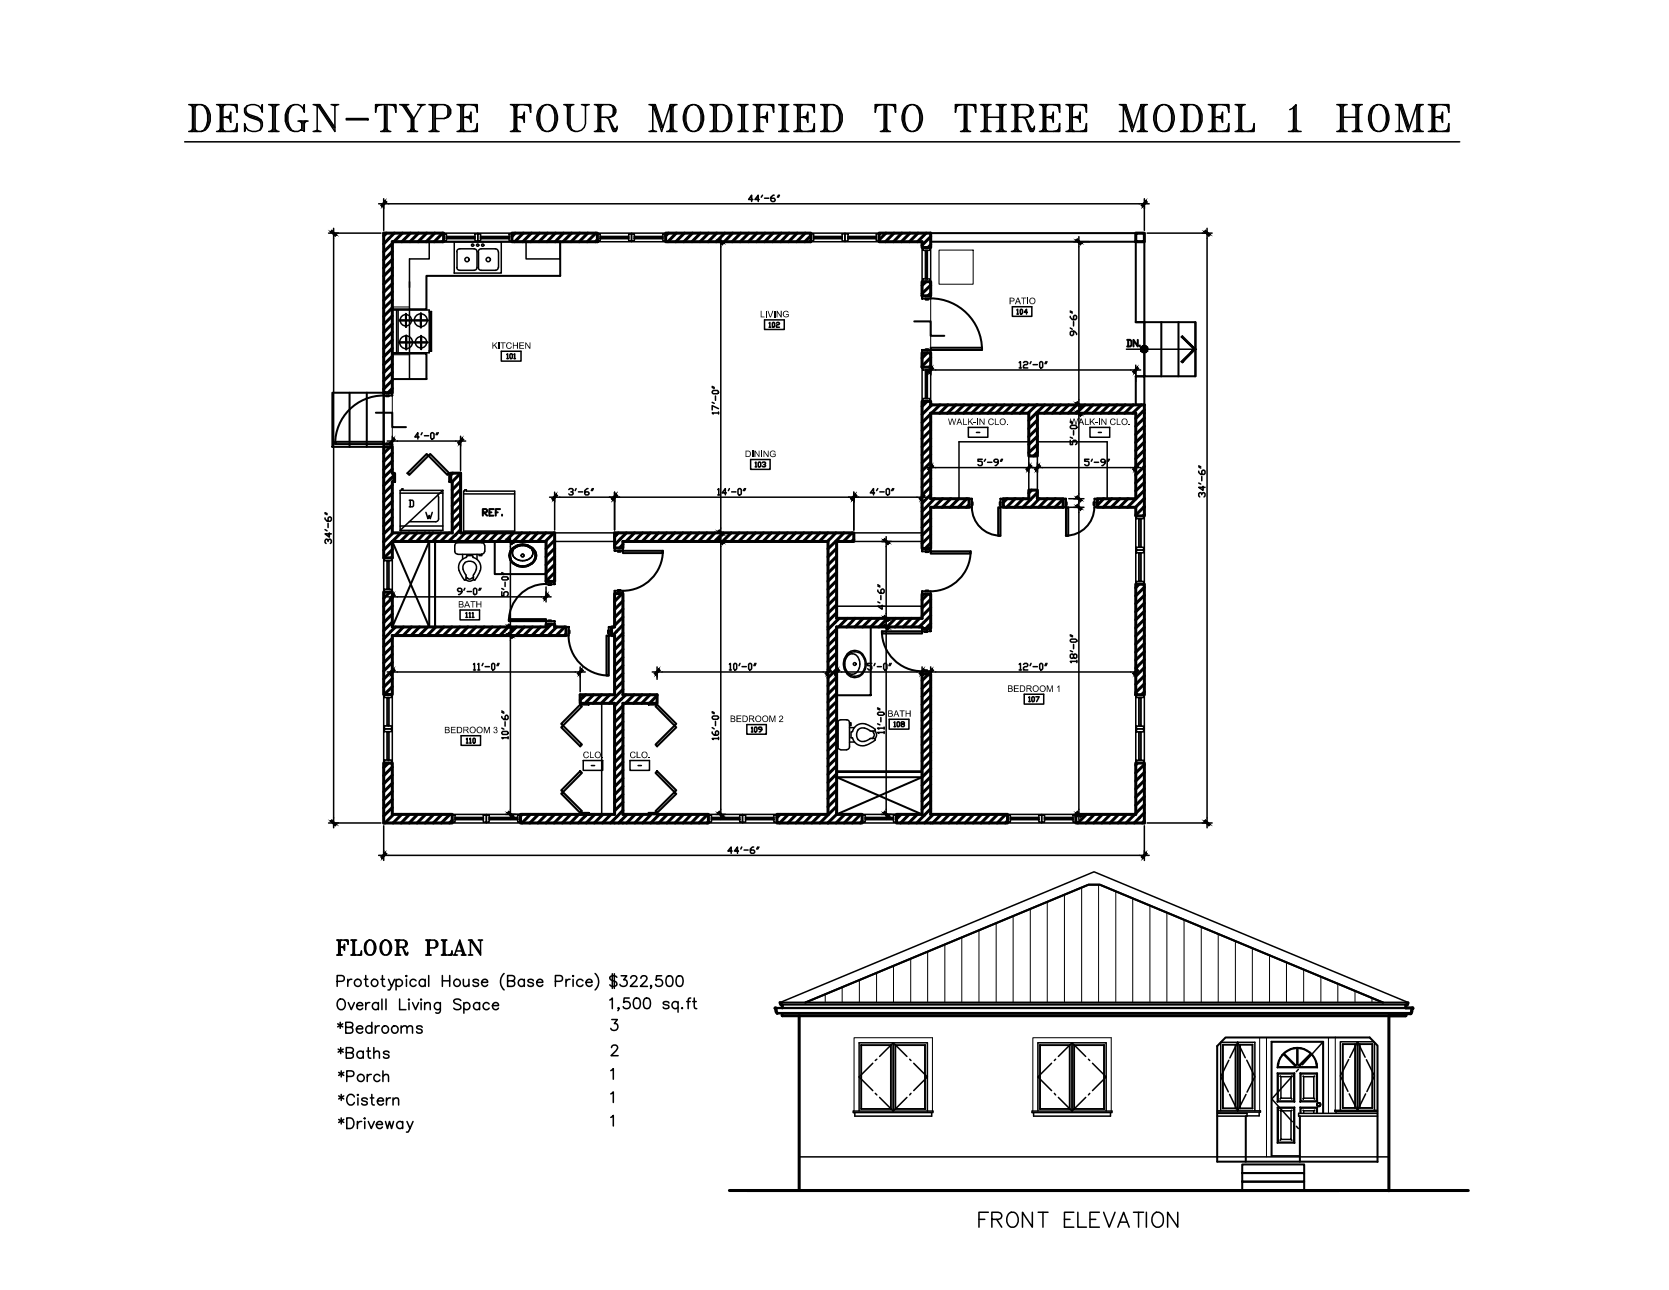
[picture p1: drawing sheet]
<svg xmlns="http://www.w3.org/2000/svg" width="279mm" height="216mm" viewBox="0 0 279 216" stroke-linecap="round" stroke-linejoin="round" font-family="sans-serif">
<defs><g id="words">
<text font-size="8.4" x="30.7" y="23.3">DESIGN-TYPE FOUR MODIFIED TO THREE MODEL 1 HOME</text>
<text font-size="6.2" x="55.4" y="161.2">FLOOR PLAN</text>
<text font-size="5.7" x="163" y="206.7">FRONT ELEVATION</text>
<text font-size="4.9" x="55.7" y="182.4">*Porch</text>
<text font-size="4" x="70.6" y="88.2">W</text>
<g font-size="3.5">
<text x="169.3" y="53.6">104</text>
<text x="125.6" y="79.4">103</text>
<text x="171.4" y="118.5">107</text>
<text x="148.9" y="122.8">108</text>
</g>
<g font-size="2.6">
<text x="162.6" y="73.7">-</text>
<text x="183.1" y="73.7">-</text>
<text x="98.1" y="129.5">-</text>
<text x="105.8" y="129.5">-</text>
</g>
<g font-size="1.7">
<text x="127.2" y="53.1">LIVING</text>
<text x="168.9" y="50.9">PATIO</text>
<text x="82.3" y="58.4">KITCHEN</text>
<text x="158.7" y="71.1">WALK-IN CLO.</text>
<text x="179.1" y="71.1">WALK-IN CLO.</text>
<text x="124.7" y="76.5">DINING</text>
<text x="76.7" y="101.7">BATH</text>
<text x="148.6" y="120">BATH</text>
<text x="168.6" y="115.8">BEDROOM 1</text>
<text x="74.4" y="122.7">BEDROOM 3</text>
<text x="122.2" y="120.8">BEDROOM 2</text>
<text x="97.6" y="126.9">CLO.</text>
<text x="105.4" y="126.9">CLO.</text>
</g>
</g></defs>
<!-- layer: A-Wall -->
<g fill="none" stroke="#000" stroke-width=".51">
<path d="M64.2 39h10.1v1.5h-8.6v25.2h-1.5zM64.7 39l-.5 .5M66 39l-1.8 1.8M67.4 39l-1.5 1.5M68.7 39l-1.4 1.5M70.1 39l-1.5 1.5M71.4 39l-1.4 1.5M72.8 39l-1.5 1.5M74.1 39l-1.4 1.5M85.7 39h14.3v1.5h-14.3zM86.2 39l-.5 .6M87.6 39l-1.4 1.5"/>
<path d="M89 39l-1.5 1.5M90.3 39l-1.4 1.5M91.7 39l-1.5 1.5M93 39l-1.4 1.5M94.3 39l-1.4 1.5M95.7 39l-1.5 1.5M97 39l-1.4 1.5M98.4 39l-1.4 1.5M99.8 39l-1.5 1.5M111.4 39h24.3v1.5h-24.3zM111.9 39l-.5 .5M113.2 39l-1.4 1.5"/>
<path d="M114.6 39l-1.5 1.5M115.9 39l-1.4 1.5M117.3 39l-1.5 1.5M118.6 39l-1.4 1.5M120 39l-1.5 1.5M121.3 39l-1.4 1.5M122.7 39l-1.4 1.5M124 39l-1.4 1.5M125.4 39l-1.5 1.5M126.7 39l-1.4 1.5M128.1 39l-1.5 1.5M129.4 39l-1.4 1.5"/>
<path d="M130.8 39l-1.5 1.5M132.1 39l-1.4 1.5M133.4 39l-1.4 1.5M134.8 39l-1.4 1.5M135.7 39.4l-1 1.1M147.2 39h8.6v2.4h-1.4v-.9h-7.2zM148.3 39l-1.1 1.2M149.7 39l-1.5 1.5M151 39l-1.4 1.5M152.3 39l-1.4 1.5M153.7 39l-1.5 1.5M155 39l-1.4 1.5"/>
<path d="M155.8 39.6l-1.4 1.4M65.7 40.8l-1.5 1.3M65.7 42.1l-1.5 1.4M65.7 43.4l-1.5 1.5M65.7 44.8l-1.5 1.4M65.7 46.1l-1.5 1.5M65.7 47.5l-1.5 1.4M65.7 48.8l-1.5 1.5M65.7 50.2l-1.5 1.4M65.7 51.5l-1.5 1.4M65.7 52.9l-1.5 1.4M65.7 54.2l-1.5 1.5"/>
<path d="M65.7 55.6l-1.5 1.4M65.7 56.9l-1.5 1.5M65.7 58.3l-1.5 1.4M65.7 59.6l-1.5 1.4M74.3 40.2l-.2 .3M100 40.1l-.3 .4M154.4 59h1.4v2.5h-1.4zM154.4 47.1h1.4v2.4h-1.4zM155 47.1l-.6 .7M155.3 59l-.9 .9M155.8 41l-.5 .4M155.8 47.7l-1.4 1.4"/>
<path d="M155.8 49.1l-.5 .4M155.8 59.8l-1.4 1.5M65.3 74.8l-1.1 1.1M65.7 60.9l-1.5 1.5M65.7 62.3l-1.5 1.4M65.7 63.7l-1.5 1.4M65.7 65l-.7 .7M65.7 75.8l-1.5 1.4M65.7 77.2l-1.5 1.4M65.7 78.5l-1.5 1.4M65.9 79.6l-1.7 1.7M75.8 79.2l-.3 .3"/>
<path d="M77.1 79.2v10h15.8v8.1h-1.5v-6.7h-25.7v2.8h-1.5v-18.6h1.5v4.4h.2v1.4h-.2v8.6h10v-8.6M77.1 79.2h-1.6v1.4h.2M77.1 79.2l-1.4 1.4M154.4 67.2h1.4v.6h35.8v18.5h-1.5v-1.4h-6.4v-1.4h6.4v-14.3h-16.4v7.1h-1.5v-7.1h-16.4v14.3h6.4v1.4h-6.4v6.9h-1.4zM155.2 67.2l-.8 .8M155.8 70.6l-1.4 1.5M155.8 72l-1.4 1.4M155.8 61.2l-.3 .3M155.8 69.3l-1.4 1.4M155.8 73.3l-1.4 1.5M155.8 74.7l-1.4 1.4M155.8 76.1l-1.4 1.4"/>
<path d="M155.8 77.4l-1.4 1.4M155.8 78.7l-1.4 1.5M156 67.8l-1.6 1.6M157.4 67.8l-1.5 1.4M158.7 67.8l-1.4 1.4M160 67.8l-1.4 1.4M161.4 67.8l-1.5 1.4M162.7 67.8l-1.4 1.4M164.1 67.8l-1.4 1.4M165.5 67.8l-1.5 1.4M166.8 67.8l-1.4 1.4M168.1 67.8l-1.4 1.4"/>
<path d="M169.5 67.8l-1.5 1.4M170.8 67.8l-1.4 1.4M172.2 67.8l-1.5 1.4M173.5 67.8l-1.4 1.4M173.7 71.7l-1.5 1.4M173.7 75.7l-.7 .6M173.7 70.3l-1.5 1.4M173.7 73l-1.5 1.4M173.7 74.4l-1.5 1.4M174.9 67.8l-2.7 2.6M176.2 67.8l-1.4 1.4M177.6 67.8l-1.4 1.4"/>
<path d="M178.9 67.8l-1.4 1.4M180.3 67.8l-1.5 1.4M181.6 67.8l-1.4 1.4M183 67.8l-1.5 1.4M184.3 67.8l-1.4 1.4M185.7 67.8l-1.5 1.4M187 67.8l-1.4 1.4M188.4 67.8l-1.5 1.4M189.7 67.8l-1.4 1.4M191.1 67.8l-1.5 1.4M191.6 75.3l-1.5 1.5M191.6 76.7l-1.5 1.4"/>
<path d="M191.6 68.6l-1.5 1.4M191.6 70l-1.5 1.4M191.6 71.3l-1.5 1.4M191.6 72.6l-1.5 1.5M191.6 74l-1.5 1.4M191.6 78l-1.5 1.5M191.6 79.4l-1.5 1.4M64.2 99.1h1.5v5.8h25.7v-.4h1.5v.4h1.9v1.5h-29.1v9.8h-1.5zM65.3 99.1l-1.1 1M65.7 81.2l-1.5 1.4M65.7 82.5l-1.5 1.5M65.7 83.9l-1.5 1.4"/>
<path d="M65.7 85.2l-1.5 1.5M65.7 86.6l-1.5 1.4M65.7 88l-1.5 1.4M65.7 92l-1.4 1.4M65.7 93.3l-.1 .1M65.8 89.2l-1.6 1.5M67.1 89.2l-2.9 2.9M68.5 89.2l-1.5 1.4M69.8 89.2l-1.4 1.4M71.1 89.2l-1.4 1.4M72.5 89.2l-1.4 1.4M73.8 89.2l-1.4 1.4"/>
<path d="M75.2 89.2l-1.4 1.4M77.1 88.6l-2 2M77.1 80.5l-1.4 1.5M77.1 81.9l-1.4 1.4M77.1 83.3l-1.4 1.4M77.1 84.6l-1.4 1.4M77.1 85.9l-1.4 1.5M77.1 87.3l-1.4 1.4M77.9 89.2l-1.4 1.4M79.3 89.2l-1.5 1.4M80.6 89.2l-1.4 1.4M81.9 89.2l-1.4 1.4"/>
<path d="M83.3 89.2l-1.5 1.4M84.6 89.2l-1.4 1.4M86 89.2l-1.4 1.4M87.3 89.2l-1.4 1.4M88.7 89.2l-1.4 1.4M90 89.2l-1.4 1.4M91.4 89.2l-1.4 1.4M92.7 89.2l-1.4 1.4M92.9 94.5l-1.5 1.4M92.9 95.8l-1.5 1.5M92.9 91.8l-1.5 1.4M92.9 93.1l-1.5 1.5"/>
<path d="M92.9 97.2l-.2 .1M92.9 90.4l-1.5 1.4M103.5 89.2l-.6 .7M104.2 99.3l-1.3 1.4M104.3 91.1l-.6 .6M104.9 89.2l-2 2M106.2 89.2l-1.4 1.4M107.6 89.2l-1.5 1.4M108.9 89.2l-1.4 1.4M110.3 89.2l-1.4 1.4M111.6 89.2l-1.4 1.4M113 89.2l-1.5 1.4"/>
<path d="M114.3 89.2l-1.4 1.4M115.7 89.2l-1.5 1.4M117 89.2l-1.4 1.4M118.3 89.2l-1.4 1.4M119.7 89.2l-1.4 1.4M121 89.2l-1.4 1.4M122.4 89.2l-1.4 1.4M123.8 89.2l-1.5 1.4M125.1 89.2l-1.4 1.4M126.5 89.2l-1.5 1.4M127.8 89.2l-1.4 1.4M129.1 89.2l-1.4 1.4"/>
<path d="M130.5 89.2l-1.5 1.4M131.8 89.2l-1.4 1.4M133.2 89.2l-1.4 1.4M134.5 89.2l-1.4 1.4M135.9 89.2l-1.4 1.4M137.3 89.2l-1.5 1.4M138.6 89.2l-1.4 1.4M139.9 89.2l-1.4 1.4M140.1 91.8l-1.5 1.4M140.1 97.2l-1.5 1.4M140.1 93.1l-1.5 1.5M140.1 94.5l-1.5 1.4"/>
<path d="M140.1 95.8l-1.5 1.5M140.1 98.5l-1.5 1.4M140.1 99.9l-1.5 1.4M141.3 89.2l-2.7 2.6M142.6 89.2l-1.4 1.4M142.9 90.3l-.3 .3M155.3 99.4l-.9 1M155.8 81.4l-1.4 1.5M155.8 82.8l-1.4 1.4M155.8 89.5l-1.4 1.5M155.8 80.1l-1.4 1.4M155.8 85.5l-1.4 1.4"/>
<path d="M155.8 86.8l-1.4 1.5M155.8 88.2l-1.4 1.4M155.8 90.9l-.9 .9M156.4 83.5l-2 2.1M157.8 83.5l-1.4 1.4M159.1 83.5l-1.4 1.4M160.5 83.5l-1.4 1.4M161.9 83.5l-1.5 1.4M162.2 84.4l-.4 .5M168 83.5h4.2v-1.5h1.5v1.5h4.3v1.4h-10zM168.6 83.5l-.6 .6M169.9 83.5l-1.4 1.4"/>
<path d="M171.3 83.5l-1.4 1.4M172.7 82l-.5 .5M173.7 82.5l-2.5 2.4M174 83.5l-1.4 1.4M175.3 83.5l-1.4 1.4M176.7 83.5l-1.5 1.4M177.9 84.9h.1M178 83.6l-1.4 1.3M184.8 83.5l-1.1 1.1M186.1 83.5l-1.4 1.4M187.5 83.5l-1.5 1.4M188.8 83.5l-1.4 1.4"/>
<path d="M190.1 97.8h1.5v18.5h-1.5zM190.7 97.8l-.6 .6M191.6 86.1l-.2 .2M191.6 80.8l-1.5 1.4M191.6 82.1l-2.9 2.8M191.6 83.4l-1.5 1.5M191.6 84.8l-1.5 1.4M191.6 98.3l-1.5 1.4M191.6 99.6l-1.5 1.4M65.7 100.1l-1.5 1.4M65.7 101.4l-1.5 1.5M65.7 102.8l-1.5 1.4"/>
<path d="M65.7 104.1l-1.5 1.5M65.7 106.8l-1.5 1.4M65.7 108.2l-1.5 1.4M65.7 109.5l-1.5 1.4M65.7 110.9l-1.5 1.4M65.7 112.2l-1.5 1.5M65.7 113.6l-1.5 1.4M65.7 114.9l-1.4 1.3M66.2 104.9l-2 2M67.5 104.9l-1.4 1.5M68.9 104.9l-1.4 1.5M70.2 104.9l-1.4 1.5"/>
<path d="M71.6 104.9l-1.4 1.5M73 104.9l-1.5 1.5M74.3 104.9l-1.4 1.5M75.7 104.9l-1.5 1.5M77 104.9l-1.4 1.5M78.3 104.9l-1.4 1.5M79.7 104.9l-1.5 1.5M81 104.9l-1.4 1.5M82.4 104.9l-1.4 1.5M83.7 104.9l-1.4 1.5M85.1 104.9l-1.4 1.5M86.5 104.9l-1.5 1.5"/>
<path d="M87.8 104.9l-1.4 1.5M89.1 104.9l-1.4 1.5M90.5 104.9l-1.5 1.5M92.3 104.5l-1.9 1.9M93.2 104.9l-1.4 1.5M94.5 104.9l-1.4 1.5M94.8 106.1l-.3 .3M98.1 116.3l-1 .9M99.4 116.3l-1.4 1.4M100.7 116.3l-1.4 1.4M102.1 116.3l-1.5 1.4M102.6 104.9l-.2 .3"/>
<path d="M104.3 105.9l-1.4 1.5M104.3 103.3l-1.4 1.4M104.3 104.6l-1.8 1.8M104.3 112.7l-1.4 1.4M104.3 115.4l-2.3 2.3M104.3 100.6l-1.4 1.4M104.3 101.9l-1.4 1.5M104.3 107.3l-1.4 1.4M104.3 108.7l-1.4 1.4M104.3 110l-1.4 1.4M104.3 111.4l-1.4 1.4M104.3 114l-1.4 1.5"/>
<path d="M104.3 118.1l-1.4 1.4M104.3 119.5l-1.4 1.4M104.8 116.3l-1.9 1.9M106.1 116.3l-1.4 1.4M107.5 116.3l-1.4 1.4M108.8 116.3l-1.4 1.4M110 116.4l-1.3 1.3M140.1 105.3l-1.5 1.4M140.1 109.3l-1.5 1.4M140.1 110.6l-1.5 1.5M140.1 114.7l-1.5 1.4M140.1 116.1l-1.5 1.4"/>
<path d="M140.1 102.6l-1.5 1.4M140.1 106.6l-1.5 1.5M140.1 101.2l-1.5 1.4M140.1 108l-1.5 1.4M140.1 112l-1.5 1.4M140.1 113.4l-1.5 1.4M140.1 117.4l-1.5 1.4M140.1 118.7l-1.5 1.5M140.5 103.5l-1.9 1.9M141.8 103.5l-1.4 1.4M143.1 103.5l-1.4 1.4M144.5 103.5l-1.4 1.4"/>
<path d="M145.9 103.5l-1.5 1.4M147.2 103.5l-1.4 1.4M148.6 103.5l-1.5 1.4M149.9 103.5l-1.4 1.4M151.3 103.5l-1.5 1.4M152.6 103.5l-1.4 1.4M153.9 103.5l-1.4 1.4M154.4 112.8h1.4v23.5h12.9v1.4h-18.6v-1.4h4.3zM155.5 112.8l-1.1 1.1M155.8 104.4l-.8 .8M155.8 100.3l-1.4 1.5M155.8 117.8l-1.4 1.5"/>
<path d="M155.8 119.2l-1.4 1.4M155.8 101.7l-1.4 1.4M155.8 103l-1.9 1.9M155.8 113.8l-1.4 1.4M155.8 115.1l-1.4 1.5M155.8 116.5l-1.4 1.4M191.6 103.7l-1.5 1.4M191.6 105l-1.5 1.5M191.6 106.4l-1.5 1.4M191.6 107.7l-1.5 1.5M191.6 110.4l-1.5 1.4M191.6 111.7l-1.5 1.5"/>
<path d="M191.6 113.1l-1.5 1.4M191.6 114.5l-1.5 1.4M191.6 101l-1.5 1.4M191.6 102.3l-1.5 1.4M191.6 109.1l-1.5 1.4M191.6 115.8l-.5 .5M64.2 127.7h1.5v8.6h10v1.4h-11.5zM65 127.7l-.8 .8M65.7 128.4l-1.5 1.4M65.7 129.7l-1.5 1.5M65.7 131.1l-1.5 1.4M65.7 132.4l-1.5 1.5"/>
<path d="M65.7 133.8l-1.5 1.4M65.7 135.2l-1.5 1.4M65.9 136.3l-1.5 1.4M67.2 136.3l-1.4 1.4M68.6 136.3l-1.4 1.4M69.9 136.3l-1.4 1.4M71.3 136.3l-1.5 1.4M72.6 136.3l-1.4 1.4M74 136.3l-1.5 1.4M75.3 136.3l-1.4 1.4M75.7 137.3l-.5 .4M87.4 136.3l-.3 .3"/>
<path d="M88.8 136.3l-1.4 1.4M90.1 136.3l-1.4 1.4M91.5 136.3l-1.4 1.4M92.9 136.3l-1.5 1.4M94.2 136.3l-1.4 1.4M95.6 136.3l-1.5 1.4M96.9 136.3l-1.4 1.4M98.2 136.3l-1.4 1.4M99.6 136.3l-1.5 1.4M100.9 136.3l-1.4 1.4M102.3 136.3l-1.4 1.4M104.3 122.2l-1.4 1.4"/>
<path d="M104.3 131.6l-1.4 1.4M104.3 133l-1.4 1.4M104.3 135.6l-2.1 2.1M104.3 120.8l-1.4 1.4M104.3 123.5l-1.4 1.4M104.3 124.8l-1.4 1.5M104.3 126.2l-1.4 1.4M104.3 127.5l-1.4 1.5M104.3 128.9l-1.4 1.4M104.3 130.2l-1.4 1.5M104.3 134.3l-1.4 1.4M105 136.3l-1.4 1.4"/>
<path d="M106.3 136.3l-1.4 1.4M107.7 136.3l-1.4 1.4M108.6 136.3h-4.3v-18.6h5.7v-1.4h-5.7v-17h-1.4v5.6h-.5v1.5h.5v9.9h-5.8v1.4h5.8v18.6h-15.8v1.4h31.5v-1.4h-8.6M108.9 136.4l-1.3 1.3M110.4 136.3l-1.5 1.4M111.7 136.3l-1.4 1.4M113.1 136.3l-1.5 1.4M114.4 136.3l-1.4 1.4M115.8 136.3l-1.4 1.4M117.1 136.3l-1.4 1.4M118.5 136.3l-1.5 1.4M118.6 137.5l-.2 .2"/>
<path d="M130.6 136.3l-.5 .5M132 136.3l-1.5 1.4M133.3 136.3l-1.4 1.4M134.6 136.3l-1.4 1.4M136 136.3l-1.4 1.4M137.3 136.3l-1.4 1.4M140.1 136.3l-1.5 1.4M140.1 136.3v-31.4h14.3v.3h1.4v-5.8h-1.4v4.1h-14.3v-12.9h2.8v-1.4h-40v2.5h1.4v-1.1h34.3v45.7h-8.5v1.4h8.5M140.1 136.3h4.2v1.4h-5.7M140.1 129.5l-1.5 1.5M140.1 133.6l-1.5 1.4M140.1 134.9l-2.8 2.8"/>
<path d="M140.1 124.1l-1.5 1.5M140.1 125.5l-1.5 1.4M140.1 130.9l-1.5 1.4M140.1 132.2l-1.5 1.5M140.1 120.1l-1.5 1.4M140.1 121.4l-1.5 1.5M140.1 122.8l-1.5 1.4M140.1 126.9l-1.5 1.4M140.1 128.2l-1.5 1.4M141.4 136.3l-1.4 1.4M142.8 136.3l-1.5 1.4M144.1 136.3l-1.4 1.4"/>
<path d="M144.3 137.4l-.3 .3M150.8 136.3l-.7 .8M152.2 136.3l-1.4 1.4M153.6 136.3l-1.5 1.4M155.8 121.9l-1.4 1.4M155.8 131.3l-1.4 1.5M155.8 135.4l-2.3 2.3M155.8 120.6l-1.4 1.4M155.8 123.3l-1.4 1.4M155.8 124.6l-1.4 1.4M155.8 125.9l-1.4 1.5M155.8 127.3l-1.4 1.4"/>
<path d="M155.8 128.6l-1.4 1.5M155.8 130l-1.4 1.4M155.8 132.7l-1.4 1.4M155.8 134.1l-1.4 1.4M156.2 136.3l-1.4 1.4M157.6 136.3l-1.5 1.4M158.9 136.3l-1.4 1.4M160.3 136.3l-1.5 1.4M161.6 136.3l-1.4 1.4M163 136.3l-1.4 1.4M164.3 136.3l-1.4 1.4M165.7 136.3l-1.5 1.4"/>
<path d="M167 136.3l-1.4 1.4M168.4 136.3l-1.5 1.4M168.7 137.4l-.4 .3M180.1 136.3h10v-8.6h1.5v10h-11.5zM180.5 136.3l-.4 .4M181.9 136.3l-1.5 1.4M183.2 136.3l-1.4 1.4M184.5 136.3l-1.4 1.4M185.9 136.3l-1.4 1.4M187.3 136.3l-1.5 1.4M188.6 136.3l-1.4 1.4M190 136.3l-1.5 1.4"/>
<path d="M190.4 127.7l-.3 .3M191.6 129.3l-1.5 1.4M191.6 130.6l-1.5 1.5M191.6 132l-1.5 1.4M191.6 133.3l-1.5 1.5M191.6 134.7l-1.5 1.4M191.6 136l-1.7 1.7M191.6 137.4l-.4 .3M191.6 128l-1.5 1.4"/>
</g>
<!-- layer: A-FLOR-IDEN -->
<g fill="none" stroke="#000" stroke-width=".25">
<path d="M83.9 58.8h3.3v1.6h-3.3zM84.9 59.3l.1-.1v.8M85.4 59.3l.1-.1 .3 .1v.6l-.1 .1-.3-.1zM86 59.3l.2-.1v.8M128 53.5h3.3v1.6h-3.3zM128.7 54.1l.2-.1v.8M128.7 54.8h.3M129.3 54.1l.1-.1 .3 .1v.5l-.1 .2-.3-.2zM130 54.1l.1-.1 .4 .1-.1 .2-.4 .2v.3h.5M84.9 60h.2M86 60h.3M77 102.1h3.3v1.6h-3.3z"/>
<path d="M78 102.6l.1-.1v.8M78 103.3h.2M78.5 102.6l.2-.1v.8M78.5 103.3h.3M79.1 102.6l.1-.1v.8M79.1 103.3h.2M77.2 123.1h3.2v1.6h-3.2zM78.1 123.7l.1-.1v.8M78.1 124.4h.3M78.6 123.7l.2-.1v.8M78.6 124.4h.3M79.2 123.7l.1-.1 .3 .1v.5l-.2 .2-.2-.2z"/>
<path d="M125 121.3h3.3v1.6h-3.3zM125.8 121.8l.1-.1v.8M125.8 122.5h.2M126.3 121.8l.1-.1 .3 .1v.5l-.1 .2h-.2l-.1-.2zM127.5 122.1h-.4l-.1-.3 .1-.1h.3l.1 .1v.4l-.4 .3"/>
</g>
<!-- layer: A-SECT-MEDIUM -->
<path d="M121.1 39h1.4M155.8 39h35.8M155.8 40.5h35.8M190.1 40.5h1.5v13.4h-1.5zM190.1 53.9h1.5M190.1 63h1.5v4.8h-1.5zM190.1 63h1.5M71.9 90.6h.9v14.3h-.9zM72.8 90.6v14.3M140.1 129.1h14.3v1h-14.3v-1h14.3M208.5 186.8v7.6M217.6 186.8v7.6" fill="none" stroke="#000" stroke-width=".34"/>
<!-- layer: WALL -->
<path d="M65.7 40.5h6.2v2.8h-3.3v20.1M88.1 40.5h5.7v2.8h-5.7zM172.2 73.9h-11.7v9.6M172.2 76.3v5.7M173.7 73.9h11.6v9.6M173.7 76.3v5.7M92.9 89.2h10M92.9 90.6h10M142.9 89.2h11.5M142.9 90.6h11.5M100.7 117.7v18.6M140.1 101.5h14.3" fill="none" stroke="#000" stroke-width=".25"/>
<!-- layer: A-DOOR -->
<g fill="none" stroke="#000" stroke-width=".34">
<path d="M65.7 40.5v11.3h5.7v-5.6h22.4v-5.7h-28.1v5.7M65.7 59.2h5.7v4.2h-5.7zM66.8 57.3h2.4M66.9 53.6h2.2M68 52.5v2.2M68 56.2v2.3M69.3 53.6h2.3M69.4 57.3h2.2M70.5 52.4v2.4M70.5 56.2v2.2M154.4 58.6h1.4v.4h-1.4zM154.4 49.5h1.4v.5h-1.4z"/>
<path d="M155 58.4h.4v.2h-.4zM155 50h.4v.2h-.4zM155.8 49.9a8.6 8.6 0 0 1 8.6 8.7M155.8 58.2h8.6v.4h-8.6zM191.6 53.9h8.5v9.1h-8.5zM191.6 53.9v9.1M194.4 53.9v9.1M197.3 53.9v9.1M200.1 53.9v9.1M55.6 65.7h8.6v9.1h-8.6zM56.1 73.9h8.1v.4h-8.1zM58.5 65.7v9.1"/>
<path d="M61.4 65.7v9.1M64.2 66.2a8.1 8.1 0 0 0-8.1 8.1M64.2 74.3h1.5v.5h-1.5zM64.2 65.7h1.5v.5h-1.5zM64.2 65v9.1M64.6 74.2h.5v.1h-.5zM64.6 66.2h.5v.1h-.5zM65.9 79.2h.2v1.4h-.2zM71.4 76l.3 .3-3.2 3.2-.3-.3zM71.7 76.3l.3-.3 3.2 3.2-.3 .3zM75.2 79.2h.3v1.4h-.3zM65.7 90.6l6.2 14.3"/>
<path d="M71.9 90.6l-6.2 14.3M82.8 90.6h8.6v5.5h-8.6zM91.4 97.7a6.2 6.2 0 0 0-6.2 6.2M91.4 97.3h1.5v.5h-1.5zM91.8 97.8h.5v.1h-.5zM102.9 91.7h1.4v.5h-1.4zM102.9 98.9h1.4v.4h-1.4zM103.4 92.2h.5v.2h-.5zM103.4 98.7h.5v.2h-.5zM104.3 92.2h6.7v.4h-6.7zM111 92.2a6.7 6.7 0 0 1-6.7 6.7M154.4 91.8h1.4v.5h-1.4z"/>
<path d="M154.4 99h1.4v.4h-1.4zM155 92.3h.4v.1h-.4zM155 98.8h.4v.2h-.4zM155.8 92.3h6.7v.4h-6.7zM162.2 83.5h.5v1.4h-.5zM162.5 92.3a6.7 6.7 0 0 1-6.7 6.7M162.7 84.1h.1v.4h-.1zM162.7 84.9a4.8 4.8 0 0 0 4.8 4.7M167.1 84.9h.4v4.8h-.4zM167.4 84.1h.1v.4h-.1zM167.5 83.5h.5v1.4h-.5zM178 83.5h.4v1.4h-.4z"/>
<path d="M178.4 84.1h.2v.4h-.2zM178.4 84.9h.4v4.8h-.4zM183.1 84.1h.1v.4h-.1zM183.2 84.9a4.8 4.8 0 0 1-4.8 4.7M183.2 83.5h.5v1.4h-.5zM85.2 103.6h6.2v.4h-6.2zM91.4 104h1.5v.5h-1.5zM91.8 103.8h.5v.2h-.5zM94.8 104.9h.4v1.5h-.4zM95.2 106.3a6.7 6.7 0 0 0 6.7 6.8M95.2 105.5h.1v.5h-.1zM97.1 117.7h1.5v.2h-1.5z"/>
<path d="M97.1 117.9l.3 .3-3.2 3.2-.2-.3zM101.5 106.4h.4v6.7h-.4zM101.8 105.5h.1v.5h-.1zM101.9 104.9h.5v1.5h-.5zM108.6 117.7h1.4v.2h-1.4zM110 117.9l3.2 3.2-.3 .3-3.2-3.2zM140.1 104.9h5.7v11.5h-5.7zM147.6 105.6a6.7 6.7 0 0 0 6.7 6.7M147.7 105.6h6.7v.4h-6.7zM154.4 105.2h1.4v.4h-1.4zM154.4 112.3h1.4v.5h-1.4zM154.7 105.6h.5v.2h-.5z"/>
<path d="M154.7 112.2h.5v.1h-.5zM94 121.7l.2-.3 3.2 3.2-.3 .3zM94 132.8l.2-.2 3.2 3.1-.3 .3zM97.1 136h1.5v.3h-1.5zM97.1 129.1l.3 .3-3.2 3.2-.2-.3zM108.6 136h1.4v.3h-1.4zM109.7 124.6l3.2-3.2 .3 .3-3.2 3.2zM109.7 135.7l3.2-3.1 .3 .3-3.2 3.1zM110 129.1l3.2 3.2-.3 .3-3.2-3.2zM140.1 130.1l14.3 6.2M154.4 130.1l-14.3 6.2"/>
</g>
<!-- layer: A-ELEV-MEDIUM -->
<path d="M153 53.8h2.8v2.4h2.3M62.9 69.1h2.8v2.4h2.3M129.8 168.7h105.5M130.1 169.6h106.1M130.6 167.8h105.1M130.7 168.1h104.9M134.8 167.8l47.4-19.7h1.9l47.4 19.7M208 194.9h10.3v1.4h-10.3zM208 196.3h10.3v1.5h-10.3zM208 197.8h10.3v1.4h-10.3zM230.6 194.4h-26.8v-19.3l1.4-1.5h24.1l1.3 1.4v19.5" fill="none" stroke="#000" stroke-width=".34"/>
<!-- layer: A-GLAZ-SILL -->
<path d="M155.8 50v8.2M65.7 65.7v9.1" fill="none" stroke="#000" stroke-width=".17"/>
<!-- layer: A-FLOR-APPLIANCE -->
<g fill="none" stroke="#000" stroke-width=".25">
<path d="M65.7 51.9h6.2v7.1h-6.2zM66.4 51.9v7.1M66.6 51.9v7.1M71.9 52.1h.3v6.7h-.3M71.9 52.3h.2v6.4h-.2M67 82.5h7.1M67 88h7.1M68.5 87.3h4.5M73.2 82.9l.2 .3v3.7M74.1 82.1h-6.6v-.3h-.3v.3h-.2v6.7M74.1 82.1l-7.1 6.7M74.1 82.1v6.7h-7.1"/>
<path d="M77.6 82.2h.2v-.2h.3v.2h8.1v6.7h-8.6zM77.6 82.7h8.6"/>
<circle cx="67.9" cy="53.6" r=".95"/>
<circle cx="68" cy="57.3" r="1.08"/>
<circle cx="70.4" cy="53.6" r="1.08"/>
<circle cx="70.5" cy="57.3" r=".95"/>
</g>
<!-- layer: P-Flor-Fixt -->
<g fill="none" stroke="#000" stroke-width=".25">
<path d="M76 40.5h7.9v5.2h-7.9zM76.5 44.8v.2l.5 .2h2.4M76.5 42.1v2.7M79.4 41.6l.2 .1 .3 .4v2.7M79.4 41.6h-2.4l-.3 .1-.2 .4M79.9 44.8l-.3 .4h-.2M80.1 44.8l.2 .4h.3h2.3M80.1 42.1v2.7M82.9 41.6l.4 .3 .1 .2M82.9 41.6h-2.3l-.5 .3v.2M83.4 44.8l-.2 .4h-.3M83.5 42.1v2.7"/>
<path d="M85.4 93.7l.5 .6M85.4 92.3l-.2 .7 .2 .7M85.5 93.6a2.3 2.3 0 0 0 3.9 0M85.5 92.3a2.3 2.3 0 0 1 3.9 0M85.6 92.3l-.2 .7 .2 .6M85.9 93l.4 .5 .5 .2M85.9 91.6l-.5 .7M85.9 92.1l-.1 .4 .1 .5M85.9 94.3l.7 .4M86.3 91.6l-.4 .5M86.3 91.7a2.14 2.14 0 0 1 2.4 0M86.6 91.2l.9-.1 .9 .1"/>
<path d="M86.6 94.7l.9 .2 .9-.2M86.6 91.3l-.7 .4M86.8 93.7l.7 .1 .7-.1M88.4 91.3l.9 .5 .3 .5M88.7 91.6l.4 .5M89.1 92.1l.1 .4-.1 .5M89.1 93l-.4 .5-.5 .2M89.4 92.3l.2 .7-.2 .6M89.6 93.7l-.5 .6-.7 .4M89.6 92.3l.2 .7-.2 .7M141.3 110.2l-.1 .9 .1 .9M141.4 112l.4 .7"/>
<path d="M141.5 110.3l-.1 .8 .1 .9M141.5 110.4l-.1 .7 .1 .7M141.5 111.9l.4 .7M141.5 111.8l.3 .6 .4 .3M141.7 109.5a1.73 1.73 0 0 1 2.8 0M141.7 112.7a1.73 1.73 0 0 0 2.8 0M141.8 109.5l-.4 .8M141.9 112.6l.6 .5M141.9 109.7l-.4 .6M142.2 112.7l.5 .1 .4-.1M142.5 109.2l.6-.1 .6 .1M142.5 113l.6 .2 .6-.2"/>
<path d="M142.5 109.2l-.6 .4M143.1 109.5a1.14 1.14 0 0 0-1.6 .9M143.1 109.5a2.01 2.01 0 0 1 0 3.2M143.7 109.2l.6 .4M144.3 109.7a2.31 2.31 0 0 1 0 2.9M144.3 112.6l-.6 .5M144.4 109.5l.4 .8M144.8 112l-.4 .7M144.9 110.2l.1 .9-.1 .9"/>
<circle cx="78.2" cy="43.4" r=".36"/>
<circle cx="79.1" cy="41" r=".19"/>
<circle cx="80" cy="41" r=".19"/>
<circle cx="80.8" cy="41" r=".19"/>
<circle cx="81.7" cy="43.4" r=".36"/>
<circle cx="87.5" cy="93" r=".23"/>
<circle cx="143.1" cy="111.1" r=".23"/>
</g>
<!-- layer: A-DOOR-HEAD -->
<path d="M65.7 51.4h2.9M65.7 59.4h2.9" fill="none" stroke="#000" stroke-width=".17"/>
<!-- layer: A-ANNO-DIM-14 -->
<g fill="none" stroke="#000" stroke-width=".25">
<path d="M55.9 39h7.9M55.9 39.9v97M64.2 34.1v4.5M65.1 34.1h125.6M126 33.4h-.7l.5-.7v1M127.1 33.4h-.7l.5-.7v1M127.6 32.7l-.2 .3M128 33.2h.7M129.6 32.7h-.2l-.4 .3v.6l.3 .1h.3l.2-.1-.2-.4h-.6M130.3 32.7l-.2 .3M130.5 32.7l-.2 .3M191.6 34.1v4.5"/>
<path d="M192 39h10.1M202.1 39.9v97M118 40.5h2.7M120.7 41.3v47.1M179.2 52.9v.2l.3 .4h.6l.1-.2v-.4l-.1-.1-.4 .1v.6M179.2 54.9l.3 .2M179.2 52.2l.3 .2M179.2 52.1l.3 .1M179.7 55.4v.6l-.2 .2-.3-.2v-.4l.1-.2h.6l.3 .4v.2M179.7 53.8v.8M180.6 40.5h1.8M180.6 41.3v25.6"/>
<path d="M65.7 73.8v3.3M66.5 73.8h9.8M70.2 73.1h-.8l.5-.7v1.1M70.7 72.4l-.2 .4M71 72.9h.8M72.1 72.6l.2-.2 .4 .2v.7l-.3 .2-.3-.2zM73.2 72.4l-.2 .4M73.4 72.4l-.2 .4M77.1 73.8v4.9M119.2 67.3l.4 .2M119.2 64.8l.4 .2M119.2 64.7l.4 .1"/>
<path d="M119.4 65.3h.7l.2 .4-.2 .2h-.7l-.2-.2zM119.8 66.3v.7M120.3 69.1h-1.1l.2 .2M120.3 68.4l-1.1-.5v.7M120.3 68.9v.4M155.8 61.9v.8M155.8 78.3v.7M156.6 61.9h32.7M156.6 78.3h14.8M164.4 76.9h-.7v.3h.6l.1 .2v.4l-.1 .1h-.4l-.2-.1M165 76.9l-.2 .3M165.3 77.4h.7"/>
<path d="M167.1 77.4h-.5l-.2-.2v-.2l.2-.1h.3l.2 .1v.5l-.3 .4h-.2M167.7 76.9l-.2 .3M167.8 76.9l-.1 .3M170.6 60.7l.2-.2v1.1M170.6 61.6h.4M171.3 60.7l.2-.2h.4l.2 .2-.2 .3h-.4l-.2 .2v.4h.8M172.2 78.3v.3M172.6 60.5l-.2 .4M172.9 61h.8M173.7 78.3v.7M174.2 60.5l.4 .2v.7l-.2 .2-.4-.2v-.7zM174.5 78.3h14.8"/>
<path d="M175.1 60.5l-.2 .4M175.3 60.5l-.2 .4M178.7 69.2h1.9M179.2 73.7v.7h.3v-.5l.2-.2h.4l.2 .2v.3l-.2 .2M179.2 73.2l.3 .1M179.3 71.2h.8l.2 .4-.2 .1h-.8l-.1-.1zM179.7 72.1v.7M180.6 67.8h1.8M180.6 70v12.7M182.3 76.9h-.7v.3h.5l.2 .2v.4l-.2 .1h-.3l-.2-.1M182.9 76.9l-.2 .3M183.2 77.4h.7"/>
<path d="M185 77.4h-.5l-.2-.4 .2-.1h.3l.2 .1v.5l-.4 .4h-.1M185.5 76.9l-.2 .3M185.7 76.9l-.2 .3M190.1 61.9v2M190.1 78.3v.3M200.7 78.9v.2l.3 .3h.6l.1-.2v-.3l-.1-.2-.4 .2v.5M200.7 78.1l.3 .2M200.7 78l.3 .1M201.2 79.7v.8M54.4 86.7v.2l.4 .3h.5l.2-.2v-.3l-.2-.2-.4 .2v.5M54.4 88.6l.4 .2M54.4 86l.4 .1"/>
<path d="M54.4 85.8l.4 .2M54.9 90.6l-.1-.4h-.2l-.2 .3v.3l.2 .2M54.9 90.5l.2-.3h.2l.2 .3v.3l-.2 .2M54.9 87.6v.7M55.1 89.2v.7l-.7-.5h1.1M65.7 99.9v1.1M66.5 99.9h24.1M77.3 99h-.5l-.2-.2 .2-.3h.3l.2 .1v.6l-.4 .3h-.1M77.8 98.5l-.1 .3M78.2 99h.7M79.3 98.6l.1-.1 .4 .1v.7l-.2 .2-.3-.2zM80.3 98.5l-.1 .3"/>
<path d="M80.5 98.5l-.2 .3M84 99v.8h.3v-.6l.3-.2h.3l.2 .2v.4l-.2 .2M84 96.7l.2-.2h.7l.2 .4-.2 .2h-.7zM84 98.5l.3 .2M84 96l.3 .2M84 95.8l.3 .2M84.6 97.4v.8M85.4 90.6h.8M85.4 91.5v12.6M91.4 98.2v1.7M92.9 83.2v5.5M93.7 83.2h8.3"/>
<path d="M95.2 81.9l.2-.1h.4l.1 .1-.1 .4h-.2M95.8 82.3l.1 .2-.1 .3h-.4l-.2-.1M96.4 81.8l-.1 .3M96.8 82.3h.8M98.4 81.8h-.1l-.4 .3v.6l.2 .1h.3l.2-.1-.2-.4h-.5M99.2 81.8l-.2 .3M99.3 81.8l-.1 .3M102.9 83.2v5.5M103.7 83.2h38.4M118 90.6h2.7M119.8 89.2h.9M120.2 81.9l.1-.1v1"/>
<path d="M120.2 82.8h.3M120.7 91.5v44M121.6 82.5h-.7l.5-.7v1M122.1 81.8l-.2 .3M122.5 82.3h.7M123.5 81.9l.2-.1h.2l.2 .1v.8l-.2 .1h-.2l-.2-.1zM124.6 81.8l-.2 .3M124.8 81.8l-.2 .3M142.9 83.2v5.5M143.7 83.2h9.8M146.4 82.5h-.7l.5-.7v1M147 98.7v.3l.3 .3h.5l.2-.2v-.4l-.2-.1-.3 .1v.6"/>
<path d="M147 98.1l.3 .1M147 97.9l.3 .2M147 81.8l-.3 .3M147.3 82.3h.7M147.5 99.7v.7M147.7 90.6h.7M148.4 81.9l.2-.1 .3 .1v.8l-.2 .1-.3-.1zM148.4 91.5v11.2M149.5 81.8l-.3 .3M149.6 81.8l-.1 .3M154.4 83.2v1.7M178.7 84.9h1.9"/>
<path d="M178.9 83.5h1.7M180.6 85.8v49.7M200.7 80.8l.3 .2M201.2 82.8l-.2-.3-.3 .1v.4l.1 .2M201.2 82.6l.2-.1 .3 .1v.4l-.1 .2M201.4 81.4v.7l-.7-.5h1M65.7 112.5v1.2M66.5 112.5h29.8M79.3 111.2l.1-.2v1.1M79.3 112.1h.3M80 111.2l.2-.2v1.1M80 112.1h.3"/>
<path d="M80.9 111l-.2 .4M81.2 111.6h.7M82.3 111.2l.2-.2 .3 .2v.7l-.2 .2h-.1l-.2-.2zM83.4 111l-.2 .4M83.5 111l-.1 .4M84 119.9v.2l.3 .3h.6l.2-.1v-.4l-.2-.2h-.2l-.1 .2v.5M84 119.2l.3 .2M84 119l.3 .2M85.4 104.9h2.3M85.4 107.2v28.3M85.4 106.4h1.8M97.1 112.5v3.3"/>
<path d="M110 112.5v1.2M110.8 112.5h27M119.2 119.3l.4 .2M119.2 119.1l.4 .2M122.1 111.2l.2-.2v1.1M122.1 112.1h.3M122.8 111.2l.2-.2 .3 .2v.7l-.1 .2h-.2l-.2-.2zM123.9 111l-.2 .4M124.2 111.6h.7M125.3 111.2l.2-.2 .3 .2v.7l-.1 .2h-.2l-.2-.2zM126.4 111l-.2 .4M126.5 111l-.1 .4"/>
<path d="M138.6 112.5v1.9M140.1 112.5v2.6M140.9 112.5h12.6M145.9 111h-.6v.4h.5l.1 .2v.3l-.1 .2h-.4l-.1-.2M146.5 111l-.2 .4M146.9 111.6h.6M146.9 119.4l.2-.2h.7l.2 .2v.1l-.2 .2h-.7l-.2-.2zM146.9 118.6l.4 .2M146.9 118.5l.4 .1M147 100.7l.3 .2M147.7 101.3v.7l-.7-.5h1M147.9 111.2l.2-.2 .4 .2v.7l-.2 .2h-.2l-.2-.2z"/>
<path d="M148.4 104.9h1M148.4 103.5h.9M148.4 105.8v29.7M149 111l-.2 .4M149.2 111l-.2 .4M154.4 112.5v2M155.8 112.5v1.2M156.6 112.5h32.7M170.6 111.2l.2-.2v1.1M170.6 112.1h.4M171.3 111.2l.2-.2h.4l.2 .2v.2l-.2 .2h-.4l-.2 .1v.4h.8M172.6 111l-.2 .4"/>
<path d="M172.9 111.6h.8M174.2 111l.4 .2v.7l-.2 .2h-.2l-.2-.2v-.7zM175.1 111l-.2 .4M175.3 111l-.2 .4M179.2 107.1l.1-.1h.8l.2 .1v.2l-.2 .2h-.8zM179.2 108.9l.3 .2M179.2 106.4l.3 .2M179.2 106.2l.3 .2M179.7 109.6l.4-.1 .2 .1v.4l-.4 .2-.4-.7h-.2l-.1 .1v.4l.1 .2h.2l.2-.2M179.7 107.9v.7M180.3 110.7h-1.1l.1 .2M180.3 110.5v.4"/>
<path d="M190.1 112.5v1.2M55.9 137.7h7.9M64.2 138.2v5M84 122.6l.2-.2h.7l.2 .4-.2 .1h-.7zM84.6 120.8v.7M85.1 123.5h-1.1l.2 .1M85.1 123.3v.3M85.4 136.3h2.5M119.2 122.5v.2l.4 .3h.5l.2-.1v-.4l-.2-.2-.3 .2v.5M119.2 120l.2-.2h.7l.2 .4-.2 .2h-.7zM119.2 121.8l.4 .2M119.8 120.7v.7"/>
<path d="M120.3 123.6h-1.1l.2 .2M120.3 123.4v.4M120.4 136.3h.3M146.9 121.1l.4 .2M147.5 120.1v.7M148 122.6h-1.1l.2 .2M148 121.9h-1.1l.2 .1M148.4 136.3h1.7M180.6 136.3h.1M191.6 138.2v5M192 137.7h10.1M65.1 143.2h125.6"/>
<path d="M122.6 142.4h-.8l.6-.6v1M123.6 142.4h-.6l.5-.6v1M124.2 141.8l-.2 .3M124.6 142.3h.6M126.2 141.8h-.2l-.4 .3v.5l.2 .2h.4l.1-.2v-.2l-.1-.1h-.6M126.8 141.8l-.1 .3M127.1 141.8l-.3 .3"/>
</g>
<!-- layer: 0 -->
<g fill="#000" stroke="#000" stroke-width=".17">
<path d="M55.6 38.5l-.3 .3 1.1 .5zM55.3 38.8l1.1 .5-.3 .3z"/>
<path d="M64.5 33.6l-.8 .8 .3 .2zM64.5 33.6l.3 .2-.8 .8z"/>
<path d="M120.1 40.2l1.1 .5-.8-.8zM120.1 40.2l1.1 .5-.3 .3z"/>
<path d="M180.1 40.2l1 .5-.7-.8zM180.1 40.2l1 .5-.2 .3z"/>
<path d="M191.8 33.6l-.5 1 .8-.8zM191 34.4l.8-.8-.5 1z"/>
<path d="M201.8 38.5l-.2 .3 1 .5zM201.6 38.8l1 .5-.2 .3z"/>
<path d="M65.9 73.3l-.7 .8 .2 .3zM65.9 73.3l.3 .3-.8 .8z"/>
<path d="M77.4 73.3l-.6 1.1 .9-.8zM77.4 73.3l-.6 1.1-.2-.3z"/>
<path d="M155.3 62.2l.2 .3 .6-1.1zM156.1 61.4l.2 .3-.8 .8z"/>
<path d="M155.3 78.5l.2 .3 .6-1zM156.1 77.8l.2 .2-.8 .8z"/>
<path d="M172.5 77.8l-.5 1 .8-.8zM171.7 78.5l.8-.7-.5 1z"/>
<path d="M173.2 78.5l.2 .3 .5-1zM173.9 77.8l.3 .2-.8 .8z"/>
<path d="M180.4 68.7l-.3 .2 1 .5zM180.1 68.9l1 .5-.2 .3z"/>
<path d="M180.1 67.5l.8 .8 .2-.3zM180.1 67.5l.3-.3 .7 .8z"/>
<path d="M190.4 61.4l-.5 1.1 .7-.8zM190.4 61.4l-.5 1.1-.3-.3z"/>
<path d="M190.4 77.8l-.5 1 .7-.8zM189.6 78.5l.8-.7-.5 1z"/>
<path d="M84.9 90.4l1.1 .5-.8-.8zM84.9 90.4l1.1 .5-.3 .3z"/>
<path d="M91.7 99.3l-.5 1.1 .8-.8zM91.7 99.3l-.5 1.1-.3-.3z"/>
<path d="M93.1 82.7l-.8 .8 .3 .2zM93.1 82.7l.3 .3-.8 .7z"/>
<path d="M102.3 83.5l.3 .2 .5-1zM103.1 82.7l.3 .3-.8 .7z"/>
<path d="M103.1 82.7l-.5 1 .8-.7zM103.1 82.7l-.5 1-.3-.2z"/>
<path d="M120.1 90.4l1.1 .5-.8-.8zM120.1 90.4l1.1 .5-.3 .3z"/>
<path d="M120.1 88.9l.8 .8 .3-.2zM120.1 88.9l.3-.2 .8 .8z"/>
<path d="M142.4 83.5l.3 .2 .5-1zM143.2 82.7l.2 .3-.7 .7z"/>
<path d="M143.2 82.7l-.5 1 .7-.7zM143.2 82.7l-.5 1-.3-.2z"/>
<path d="M147.8 90.4l1.1 .5-.8-.8zM147.8 90.4l1.1 .5-.3 .3z"/>
<path d="M154.6 82.7l-.5 1 .8-.7zM154.6 82.7l-.5 1-.2-.2z"/>
<path d="M180.1 84.7l1 .5-.7-.8zM180.1 84.7l1 .5-.2 .3z"/>
<path d="M180.1 83.2l.8 .8 .2-.3zM180.1 83.2l.3-.2 .7 .7z"/>
<path d="M65.9 111.9l-.7 .8 .2 .3zM65.9 111.9l.3 .3-.8 .8z"/>
<path d="M65.9 99.3l-.7 .8 .2 .3zM65.9 99.3l.3 .3-.8 .8z"/>
<path d="M85.2 105.8l-.3 .3 1.1 .5zM84.9 106.1l1.1 .5-.3 .3z"/>
<path d="M84.9 104.7l.8 .8 .3-.3zM84.9 104.7l.3-.3 .8 .8z"/>
<path d="M97.4 111.9l-.5 1.1 .8-.8zM97.4 111.9l-.5 1.1-.3-.3z"/>
<path d="M110.3 111.9l-.8 .8 .2 .3zM110.3 111.9l.2 .3-.8 .8z"/>
<path d="M138.9 111.9l-.5 1.1 .8-.8zM138.9 111.9l-.5 1.1-.3-.3z"/>
<path d="M140.3 111.9l-.8 .8 .3 .3zM140.3 111.9l.3 .3-.8 .8z"/>
<path d="M147.8 104.7l1.1 .5-.8-.8zM147.8 104.7l1.1 .5-.3 .3z"/>
<path d="M147.8 103.2l.8 .8 .3-.3zM147.8 103.2l.3-.2 .8 .7z"/>
<path d="M154.6 111.9l-.5 1.1 .8-.8zM154.6 111.9l-.5 1.1-.2-.3z"/>
<path d="M155.3 112.7l.2 .3 .6-1.1zM156.1 111.9l.2 .3-.8 .8z"/>
<path d="M190.4 111.9l-.5 1.1 .7-.8zM190.4 111.9l-.5 1.1-.3-.3z"/>
<path d="M55.3 137.4l.8 .8 .3-.2zM55.6 137.2l.8 .8-1.1-.6z"/>
<path d="M84.9 136l.8 .8 .3-.2zM84.9 136l.3-.3 .8 .9z"/>
<path d="M120.1 136l.8 .8 .3-.2zM120.1 136l.3-.3 .8 .9z"/>
<path d="M147.8 136l.8 .8 .3-.2zM148.1 135.7l.8 .9-1.1-.6z"/>
<path d="M180.1 136l.8 .8 .2-.2zM180.4 135.7l.7 .9-1-.6z"/>
<path d="M201.6 137.4l.8 .8 .2-.2zM201.6 137.4l.2-.2 .8 .8z"/>
<path d="M63.7 143.4l.3 .3 .5-1.1zM64.5 142.6l.3 .3-.8 .8z"/>
<path d="M191.8 142.6l-.5 1.1 .8-.8zM191 143.4l.8-.8-.5 1.1z"/>
</g>
<g fill="none" stroke="#000" stroke-width=".25">
<path d="M30.9 23.7h213.5M55 39h1.7M55.9 38.2v1.7M63.4 34.1h1.7M64.2 33.3v1.6M120.7 39.6v1.7M180.6 39.6v1.7M190.7 34.1h1.7M191.6 33.3v1.6M201.3 39h1.6M202.1 38.2v1.7M119.8 40.5h1.7"/>
<path d="M179.8 40.5h1.7M64.8 73.8h1.7M65.7 73v1.7M76.3 73.8h1.6M77.1 73v1.7M155 61.9h1.6M155 78.3h1.6M155.8 61.1v1.7M155.8 77.5v1.6M171.4 78.3h3.1M172.2 77.5v1.6M173.7 77.5v1.6"/>
<path d="M179.8 67.8h1.7M179.8 69.2h1.7M180.6 66.9v3.1M189.3 61.9h1.6M189.3 78.3h1.6M190.1 61.1v1.7M190.1 77.5v1.6M64.8 99.9h1.7M65.7 99v1.7M68.5 83.7h.6l.1 .2v.8l-.1 .1h-.6M68.7 83.7v1.1M84.6 90.6h1.6"/>
<path d="M85.4 89.8v1.7M90.6 99.9h1.7M91.4 99v1.7M92 83.2h1.7M92.9 82.4v1.6M102 83.2h1.7M102.9 82.4v1.6M119.8 89.2h1.7M119.8 90.6h1.7M120.7 88.4v3.1M142.1 83.2h1.6M142.9 82.4v1.6"/>
<path d="M147.5 90.6h1.7M148.4 89.8v1.7M153.5 83.2h1.7M154.4 82.4v1.6M179.8 83.5h1.7M179.8 84.9h1.7M180.6 82.7v3.1M64.8 112.5h1.7M65.7 111.6v1.7M84.6 104.9h1.6M84.6 106.4h1.6M85.4 104.1v3.1"/>
<path d="M96.3 112.5h1.7M97.1 111.6v1.7M109.2 112.5h1.6M110 111.6v1.7M137.8 112.5h3.1M138.6 111.6v1.7M140.1 111.6v1.7M147.5 104.9h1.7M147.5 103.5h1.7M148.4 102.7v3.1M153.5 112.5h3.1M154.4 111.6v1.7"/>
<path d="M155.8 111.6v1.7M189.3 112.5h1.6M190.1 111.6v1.7M55 137.7h1.7M55.9 136.9v1.6M84.6 136.3h1.6M85.4 135.5v1.6M119.8 136.3h1.7M120.7 135.5v1.6M147.5 136.3h1.7M148.4 135.5v1.6M179.8 136.3h1.7"/>
<path d="M180.6 135.5v1.6M201.3 137.7h1.6M202.1 136.9v1.6M63.4 143.2h1.7M64.2 142.4v1.6M190.7 143.2h1.7M191.6 142.4v1.6"/>
</g>
<!-- layer: A-Wall -->
<circle cx="140.1" cy="136.3" r=".25" fill="#000"/>
<!-- layer: A-FLOR-WDWK -->
<path d="M188.6 58.4h11.5" fill="none" stroke="#000" stroke-width=".25"/>
<g fill="#000" stroke="#000" stroke-width=".17">
<path d="M190.9 58.4l.1 .4 .6-.4zM191 58.8l.6-.4-.4 .6zM191.6 58.4l-.4 .6 .4 .1z"/>
<path d="M191.2 57.9l.4 .5v-.6zM191 58.1l.2-.2 .4 .5zM191 58.1l-.1 .3h.7z"/>
<path d="M191.6 58.4v.7l.3-.1zM191.6 58.4l.5 .4-.2 .2zM191.6 58.4l.5 .4 .1-.4z"/>
<path d="M191.6 58.4h.6l-.1-.3zM191.9 57.9l.2 .2-.5 .3zM191.6 57.8v.6l.3-.5z"/>
<path d="M197.7 60.5l.2 .2 1.9-2.3zM199.8 58.4h.4l-2.3 2.3zM197.7 56.4l2.1 2h.4zM197.7 56.4l.2-.2 2.3 2.2z"/>
</g>
<!-- layer: A-ANNO-TEXT-14 -->
<path d="M188.7 56.9h.5l.2 .2v.7l-.2 .2h-.5M188.9 56.9v1.1M190.5 56.9v1.1l-.7-1.1v1.1M190.8 57.8v.2M80.8 85.8h.6l.1-.2v-.2l-.1-.2h-.6v1.1M81 85.8l.5 .5M81.9 85.8h.4M82.6 85.2h-.7v1.1h.7M83 85.8h.3M83.7 85.2h-.7v1.1M84 86.1v.2" fill="none" stroke="#000" stroke-width=".34"/>
<!-- layer: A-COLS -->
<path d="M190.1 39h1.5v1.5h-1.5z" fill="none" stroke="#000" stroke-width=".51"/>
<!-- layer: DIMENSION -->
<path d="M157.2 41.9h5.7v5.7h-5.7z" fill="none" stroke="#000" stroke-width=".17"/>
<!-- layer: A-GLAZ -->
<g fill="none" stroke="#000" stroke-width=".25">
<path d="M74.3 39.1h.4v1.2h-.4zM74.3 39h11.4M74.7 39.6h4.8v.3h-4.8zM74.9 39.7h4.5M74.9 39.6v.3M79.4 39.6v.3M79.5 39.1h.5v1.2h-.5zM80 39.1h.4v1.2h-.4zM80.4 39.6h4.8v.3h-4.8zM80.6 39.7h4.5M80.6 39.6v.3M85.1 39.6v.3"/>
<path d="M85.2 39.1h.5v1.2h-.5zM100 39.1h.5v1.2h-.5zM100 39h11.4M100.5 39.6h4.8v.3h-4.8zM100.6 39.7h4.5M100.6 39.6v.3M105.1 39.6v.3M105.3 39.1h.4v1.2h-.4zM105.7 39.1h.5v1.2h-.5zM106.2 39.6h4.8v.3h-4.8zM106.3 39.7h4.5M106.3 39.6v.3"/>
<path d="M110.8 39.6v.3M111 39.1h.4v1.2h-.4zM135.7 39.1h.5v1.2h-.5zM135.7 39h11.5M136.2 39.6h4.8v.3h-4.8zM136.3 39.6v.3M136.3 39.7h4.6M140.9 39.6v.3M141 39.1h.4v1.2h-.4zM141.4 39.1h.6v1.2h-.6zM142 39.6h4.7v.3h-4.7zM142 39.7h4.6"/>
<path d="M142 39.6v.3M146.6 39.6v.3M146.7 39.1h.5v1.2h-.5zM74.3 40.5h11.4M100 40.5h11.4M135.7 40.5h11.5M154.4 41.4v5.7M154.5 46.7h1.2v.4h-1.2zM154.5 41.4h1.2v.5h-1.2zM154.9 41.9h.4v4.8h-.4zM154.9 46.6h.4M154.9 42h.4"/>
<path d="M155.1 42v4.6M155.8 41.4v5.7M154.4 61.5v5.7M154.5 66.7h1.2v.5h-1.2zM154.5 61.5h1.2v.4h-1.2zM154.9 61.9h.4v4.8h-.4zM154.9 66.6h.4M154.9 62h.4M155.1 62v4.6M155.8 61.5v5.7M64.2 93.4v5.7M64.4 98.6h1.1v.5h-1.1z"/>
<path d="M64.4 93.4h1.1v.4h-1.1zM64.8 93.8h.3v4.8h-.3zM64.8 98.5h.3M64.8 94h.3M65 94v4.5M65.7 93.4v5.7M190.1 86.3v11.5M190.3 97.3h1.1v.5h-1.1zM190.3 92.1h1.1v.4h-1.1zM190.3 91.6h1.1v.5h-1.1zM190.3 86.3h1.1v.5h-1.1zM190.6 92.5h.4v4.8h-.4z"/>
<path d="M190.6 86.8h.4v4.8h-.4zM190.6 97.2h.4M190.6 92.7h.4M190.6 91.5h.4M190.6 86.9h.4M190.9 86.9v4.6M190.9 92.7v4.5M191.6 86.3v11.5M64.2 116.2v11.5M64.4 116.2h1.1v.5h-1.1zM64.8 116.7h.3v4.8h-.3zM64.8 116.8h.3"/>
<path d="M65 116.8v4.6M65.7 116.2v11.5M190.1 116.3v11.4M190.3 116.3h1.1v.4h-1.1zM190.6 116.7h.4v4.8h-.4zM190.6 116.9h.4M190.9 116.9v4.5M191.6 116.3v11.4M64.4 121.5h1.1v.5h-1.1zM64.4 127.2h1.1v.5h-1.1zM64.4 122h1.1v.5h-1.1zM64.8 122.5h.3v4.7h-.3z"/>
<path d="M64.8 121.4h.3M64.8 127.1h.3M64.8 122.6h.3M65 122.6v4.5M75.7 136.4h.5v1.2h-.5zM75.7 137.7h11.4M75.7 136.3h11.4M76.2 136.8h4.7v.4h-4.7zM76.3 136.8v.4M76.3 137h4.5M80.8 136.8v.4M80.9 136.4h.5v1.2h-.5z"/>
<path d="M81.4 136.4h.5v1.2h-.5zM81.9 136.8h4.8v.4h-4.8zM82 137h4.5M82 136.8v.4M86.5 136.8v.4M86.7 136.4h.4v1.2h-.4zM118.6 136.4h.5v1.2h-.5zM118.6 137.7h11.5M118.6 136.3h11.5M119.1 136.8h4.7v.4h-4.7zM119.2 137h4.5M119.2 136.8v.4"/>
<path d="M123.7 136.8v.4M123.8 136.4h.5v1.2h-.5zM124.3 136.4h.5v1.2h-.5zM124.8 136.8h4.8v.4h-4.8zM124.9 137h4.5M124.9 136.8v.4M129.4 136.8v.4M129.6 136.4h.5v1.2h-.5zM144.3 136.4h.5v1.2h-.5zM144.3 137.7h5.8M144.3 136.3h5.8M144.8 136.8h4.8v.4h-4.8z"/>
<path d="M145 137h4.5M145 136.8v.4M149.5 136.8v.4M149.6 136.4h.5v1.2h-.5zM168.7 136.4h.4v1.2h-.4zM168.7 137.7h11.4M168.7 136.3h11.4M169.1 136.8h4.8v.4h-4.8zM169.3 137h4.5M169.3 136.8v.4M173.8 136.8v.4M173.9 136.4h.5v1.2h-.5z"/>
<path d="M174.4 136.4h.5v1.2h-.5zM174.9 136.8h4.7v.4h-4.7zM175 137h4.5M175 136.8v.4M179.5 136.8v.4M179.6 136.4h.5v1.2h-.5zM190.3 127.2h1.1v.5h-1.1zM190.3 122h1.1v.5h-1.1zM190.3 121.5h1.1v.5h-1.1zM190.6 122.5h.4v4.7h-.4zM190.6 127.1h.4M190.6 122.6h.4"/>
<path d="M190.6 121.4h.4M190.9 122.6v4.5"/>
</g>
<!-- layer: PLUMBING -->
<g fill="none" stroke="#000" stroke-width=".25">
<path d="M76.1 91.3l.1-.2 .4-.3h4.1l.4 .3v.2M76.1 92.3l.1 .2 .4 .2M76.1 91.3v1M76.6 92.8h4.1v.2h-.5v-.1l.4-.1M76.9 95.5a3.3 3.3 0 0 0 .9 1.6h.1M77.4 92.8v.8M77.5 95.2l.4 1M77.8 94.1a1.16 1.16 0 0 1 1.4-.1 1.16 1.16 0 0 1 .5 1.3M77.9 94.2a.99 .99 0 0 0-.4 1.1M77.9 97a.91 .91 0 0 0 1.4 0M78 96.1v.3M78 96.7l-.1 .4"/>
<path d="M78 96.4v.4M78 96.6l.3 .2M78.1 93.3a1.71 1.71 0 0 0-1.2 2.2M78.1 93.1l-.1 .1M78.2 93.2v-.2h.9l.1 .2M78.3 96.8a.44 .44 0 0 0 .6 0M79.2 93.3a1.71 1.71 0 0 1 1.2 2.2M79.2 96.7l.2 .4M79.3 96.4v.4M79.3 96.6l-.3 .2M79.3 96.1l-.1 .3M79.8 95.2l-.5 1"/>
<path d="M79.9 92.8v.8M80.4 95.5a3.3 3.3 0 0 1-1 1.6M81.1 92.3v.2l-.5 .2M81.2 91.3v1M140.3 125v.2l.5 .3M140.3 121v4M140.8 120.5h-.3l-.2 .5M140.8 125.5h.9M140.8 120.5h.9M141.7 120.5h.3l.2 .5M142.2 121.1h.1v.3h.2v-.4h-.3v4M142.2 121.8h.9"/>
<path d="M142.2 124.2h.9M142.2 125l-.2 .4-.3 .1M142.6 122.5h-.1v1l.2 .1M142.7 122.4l-.1 .1M142.7 123.5a1.71 1.71 0 0 0 2.2 1.2M143.6 123.7a.99 .99 0 0 0 1.1 .4M143.6 122.2a1.46 1.46 0 0 0 0 1.6M144.7 121.9a.99 .99 0 0 0-1.1 .3M144.7 121.8l.9 .5M145.6 123.6l-.9 .5M145.9 123.6h-.3M145.9 123.6h.3"/>
<path d="M146.1 122.4l.2 .3M146.2 123.6l.3 .1M146.2 122.7a.44 .44 0 0 1 0 .6M146.3 123.3l-.2 .3M146.5 122.3a.91 .91 0 0 1 0 1.3M146.5 122.1v.1M146.5 123.7v.2M146.5 122.1a2.56 2.56 0 0 0-3.2-.6l-.6 .9M146.5 123.9l-1.6 .8M146.5 122.2l-.3 .2-.6-.1"/>
</g>
<!-- layer: A-Gr.Fl-SPACES -->
<g fill="none" stroke="#000" stroke-width=".25">
<path d="M56.4 164.2h1.1a.52 .52 0 0 0 0-.8l-1.1-.1v1.8M56.5 171.4l.9 .5M56.6 167.5a.66 .66 0 0 1 .8-.3 .66 .66 0 0 1 .4 .7 .78 .78 0 0 1-.2 .8 .78 .78 0 0 1-.8 .2 1.1 1.1 0 0 1-.2-1.4zM56.6 175.6l.9 .5M57 171.1v1M57 175.3v1M57.4 171.4l-.9 .5M57.5 175.6l-.9 .5M57.9 171.9h1a.41 .41 0 0 0 0-.7l-1-.1v1.8l1-.1a.52 .52 0 0 0 0-.8l-.3-.1M58 176.2l1-.1a.41 .41 0 0 0 0-.7l-1-.1v1.8h.7a.47 .47 0 0 0 .5-.5 .47 .47 0 0 0-.5-.4M58.2 163.9v1.2M58.3 167.8l.5 1.2 .5-1.2"/>
<path d="M58.9 163.9a.57 .57 0 0 0-.7 .5M59.7 172.2h1a.57 .57 0 0 0-.8-.5 .57 .57 0 0 0-.2 1 .58 .58 0 0 0 1 0M59.7 168.3h1a.55 .55 0 0 0-.8-.5 .55 .55 0 0 0-.1 .9 .54 .54 0 0 0 .9 0M60.8 176.2a.59 .59 0 0 0-.9-.1 .59 .59 0 0 0 0 .9 .59 .59 0 0 0 .9-.1M60.8 175.9v1.2M61 163.9h.6M61.2 163.3v1.4l.1 .3 .4 .1M61.2 167.8v1.2M61.4 175.9h.6M61.7 175.3v1.5v.2l.4 .1M61.9 167.8a.57 .57 0 0 0-.7 .5M62.2 171.9a.58 .58 0 0 0-.8 0 .58 .58 0 0 0 0 .8 .58 .58 0 0 0 .8 0"/>
<path d="M62.2 171.1v1.8M62.6 176.3l.4-.4 .4 .1 .1 1.1M62.6 175.3v1.8M62.8 171.7v1.2M63.3 168a.57 .57 0 0 0-.8 0 .57 .57 0 0 0 0 .8 .57 .57 0 0 0 .8-.1M63.3 167.8v1.2M63.5 171.7a.57 .57 0 0 0-.7 .5M63.8 163.9h.6M63.9 167.2v1.8M64 163.3v1.4l.1 .3 .3 .1M64.6 167.2v1.8M65 163.9l.5 1.2 .6-1.2"/>
<path d="M65.1 176.2a.54 .54 0 0 0-.9 0l.2 .2 .6 .2 .1 .3a.54 .54 0 0 1-.9 0M65.5 165.1l-.2 .5-.3 .1M66.3 164.2a.59 .59 0 0 1 .9-.1 .59 .59 0 0 1 0 .8 .59 .59 0 0 1-.9-.1M66.3 163.9v1.8M66.9 167.2v1.8h1.1M67.2 172l.4-.3 .4 .1 .1 1.1M67.2 171.7v1.2M68 163.4v-.1l.1 .1h-.1zM68 163.9v1.2M68.1 172l.5-.3 .4 .1 .1 1.1M68.5 167.2l.1 .1-.1 .1-.1-.1zM68.5 167.8v1.2"/>
<path d="M69.1 167.8l.5 1.2 .5-1.2M69.7 164.2a.57 .57 0 0 0-.9-.1 .57 .57 0 0 0 0 .8 .57 .57 0 0 0 .9-.1M70.5 167.2l.1 .1-.1 .1-.1-.1zM70.5 167.8v1.2M70.7 171.9a.54 .54 0 0 0-1 0l.1 .2a.88 .88 0 0 1 .9 .5v.1a.54 .54 0 0 1-1 0M71.1 168.1l.4-.3 .4 .1 .1 1.1M71.1 167.8v1.2M71.2 164.2a.57 .57 0 0 0-.9-.1 .57 .57 0 0 0 0 .8 .57 .57 0 0 0 .9-.1M71.2 163.9v1.2M71.8 163.3v1.8M73.7 167.8v1.3a.47 .47 0 0 1-.3 .5 .47 .47 0 0 1-.4-.1M73.7 168a.57 .57 0 0 0-.8 0 .57 .57 0 0 0 0 .8 .57 .57 0 0 0 .8-.1"/>
<path d="M74.1 163.3v1.8M74.1 164.2h1.2M75.3 163.3v1.8M77.1 167.5a.67 .67 0 0 0-.6-.3 .67 .67 0 0 0-.5 .4l.1 .3 .7 .2a.43 .43 0 0 1 .3 .4 .43 .43 0 0 1-.1 .4 .82 .82 0 0 1-1-.2M77.6 163.9l.1 1.1 .4 .1 .4-.4M77.7 168a.57 .57 0 0 1 .8 0 .57 .57 0 0 1 0 .8 .57 .57 0 0 1-.8-.1M77.7 167.8v1.8M78.5 163.9v1.2M80.1 164.2a.54 .54 0 0 0-.9 0l.1 .1 .7 .3 .1 .2a.54 .54 0 0 1-.9 0M80.3 168a.57 .57 0 0 0-.9 0 .57 .57 0 0 0 0 .8 .57 .57 0 0 0 .9-.1M80.3 167.8v1.2M80.6 164.4h1a.55 .55 0 0 0-.7-.5 .55 .55 0 0 0-.2 .9 .54 .54 0 0 0 .9 0"/>
<path d="M81.9 168a.57 .57 0 0 0-.8 0 .57 .57 0 0 0 0 .8 .57 .57 0 0 0 .8-.1M82.4 168.3h1.1a.55 .55 0 0 0-.8-.5 .55 .55 0 0 0-.2 .9 .54 .54 0 0 0 1 0M84.4 162.9a1.88 1.88 0 0 0 0 2.8M85 164.2l1-.1a.45 .45 0 0 0 0-.7l-1-.1v1.8h.7a.47 .47 0 0 0 .5-.5 .47 .47 0 0 0-.5-.4M87.8 164.2a.57 .57 0 0 0-.9-.1 .57 .57 0 0 0 0 .8 .57 .57 0 0 0 .9-.1M87.8 163.9v1.2M89.3 164.2a.54 .54 0 0 0-.9 0v.1l.8 .3 .1 .2a.54 .54 0 0 1-.9 0M89.8 164.4h1.1a.55 .55 0 0 0-.8-.5 .55 .55 0 0 0-.2 .9 .54 .54 0 0 0 1 0M93 164.2h1a.52 .52 0 0 0 0-.8l-1-.1v1.8M94.8 163.9v1.2M95.4 163.9a.57 .57 0 0 0-.6 .5M95.9 163.4v-.1l.1 .1h-.1z"/>
<path d="M95.9 163.9v1.2M97.6 164.2a.59 .59 0 0 0-.9-.1 .59 .59 0 0 0 0 .8 .59 .59 0 0 0 .9-.1M98.1 164.4h1a.55 .55 0 0 0-.8-.5 .55 .55 0 0 0-.1 .9 .54 .54 0 0 0 .9 0M99.6 162.9a1.88 1.88 0 0 1 0 2.8M102.1 167.4l.4-.4v1.8M102.2 179.2l.5-.4v1.8M102.4 175.3l.1-.2 .2-.2 .5 .1a.4 .4 0 0 1 .1 .6l-1 1.1h1.2M102.4 170.6h.9l-.5 .7a.6 .6 0 0 1 .5 1 .6 .6 0 0 1-1.1-.2M102.5 163v2.4M102.8 163v2.4M103.3 163.6a.67 .67 0 0 0-.7-.3 .67 .67 0 0 0-.5 .4l.1 .3 .7 .2a.43 .43 0 0 1 .4 .4 .43 .43 0 0 1-.2 .4 .82 .82 0 0 1-1-.2M103.6 168.7l-.1 .1-.1-.1 .1-.1a.33 .33 0 0 1-.1 .5"/>
<path d="M104 163.3h.9l-.5 .7a.6 .6 0 0 1 .6 .8 .6 .6 0 0 1-1 .2l-.2-.3M105.3 167h-.8l-.1 .8a.63 .63 0 0 1 1 0 .63 .63 0 0 1-.2 .9 .63 .63 0 0 1-.9-.2M105.6 163.7l.1-.2 .2-.2 .5 .1a.4 .4 0 0 1 .1 .6l-1 1.1h1.2M106.3 167.1a.58 .58 0 0 1 .8 .3 1.47 1.47 0 0 1-.2 1.3 .58 .58 0 0 1-.8-.2 1.47 1.47 0 0 1 .2-1.4zM107.3 163.7l.1-.2 .2-.2 .5 .1a.4 .4 0 0 1 .1 .6l-1 1.1h1.2M108 167.1a.58 .58 0 0 1 .8 .3 1.47 1.47 0 0 1-.2 1.3 .58 .58 0 0 1-.8-.2 1.47 1.47 0 0 1 .2-1.4zM109.1 165l-.1 .1-.1-.1 .1-.1a.33 .33 0 0 1-.1 .5M110.8 163.3h-.9l-.1 .8a.63 .63 0 0 1 1 0 .63 .63 0 0 1-.1 .9 .63 .63 0 0 1-1-.3M111.7 163.4a.58 .58 0 0 1 .9 .2 1.47 1.47 0 0 1-.2 1.4 .58 .58 0 0 1-.8-.3 1.47 1.47 0 0 1 .1-1.3zM112 167.9a.57 .57 0 0 0-1 0 .98 .98 0 0 0 .9 .4l.1 .3a.57 .57 0 0 1-1 0M113.4 163.4a.58 .58 0 0 1 .9 .2 1.47 1.47 0 0 1-.2 1.4 .58 .58 0 0 1-.8-.3 1.47 1.47 0 0 1 .1-1.3zM113.5 167.9a.57 .57 0 0 0-.8-.1 .57 .57 0 0 0 0 .8 .57 .57 0 0 0 .8 0"/>
<path d="M113.5 167.6v1.8M114.2 168.6l-.1 .1 .1 .1 .1-.1M114.9 167.6h.6M115.6 167l-.3 .1-.1 .3v1.4M116 167.6h.6M116.2 167v1.5l.1 .2 .3 .1M56.7 187.4l.8 .5M57.1 183.2v1M57.1 187.1v1M57.5 187.4l-.8 .5M58.1 187.1h.5a.95 .95 0 0 1 .7 .9 .95 .95 0 0 1-.7 .9h-.5zM59.3 183.6a.65 .65 0 0 0-.7-.4 .65 .65 0 0 0-.5 .6 .78 .78 0 0 0 .1 .9 .78 .78 0 0 0 .9 .2l.2-.4"/>
<path d="M59.8 187.7v1.2M59.9 183.8v1.1M60.6 187.7a.59 .59 0 0 0-.8 .5M61.1 187.1v.1v.1l-.1-.1zM61.1 187.7v1.2M61.5 184a.54 .54 0 0 0-.9 0v.2l.8 .2 .1 .3a.54 .54 0 0 1-.9 0M61.7 187.7l.5 1.2 .5-1.2M62.2 183.2v1.4l.1 .3h.4M63 188.2h1a.55 .55 0 0 0-.7-.5 .55 .55 0 0 0-.2 .9 .54 .54 0 0 0 .9 0M63.2 184.3h1a.55 .55 0 0 0-.8-.5 .55 .55 0 0 0-.1 .9 .54 .54 0 0 0 .9 0M64.5 187.7l.4 1.2 .3-1.2 .3 1.2 .4-1.2M64.7 183.8v1.1"/>
<path d="M65.4 183.8a.57 .57 0 0 0-.7 .5M65.8 184.1l.4-.3h.4l.1 1.1M65.8 183.8v1.1M67.4 187.9a.57 .57 0 0 0-.8 0 .57 .57 0 0 0 0 .8 .57 .57 0 0 0 .8-.1M67.4 187.7v1.2M68.1 187.7l.5 1.2 .5-1.2M68.6 188.9l-.2 .5-.4 .1M102.2 183.1l.5-.4v1.8M102.2 187l.5-.3v1.8"/>
<circle cx="59.9" cy="164.5" r=".6"/>
<circle cx="62.7" cy="164.5" r=".59"/>
<circle cx="64.5" cy="172.3" r=".6"/>
<circle cx="66.1" cy="172.3" r=".6"/>
<circle cx="76.5" cy="164.5" r=".59"/>
</g>
<!-- layer: A-DETL-DARK -->
<g fill="none" stroke="#000" stroke-width=".51">
<path d="M129.7 168.8l.2 .3M129.9 168.7l-.1 .1M129.9 169.1l.2 .4M130.1 169.5v.1M130.6 167.8l.1 .3h.3v.6M133.8 170v29.2M232.5 170v29.3M235.3 168.4v.3h1.1M235.7 167.8l-.1 .4h-.3v.1M236.3 169.1l-.1 .6h-.9v.3h-104.3v-.4M236.4 168.7h.1v.1M236.5 168.8l-.2 .3"/>
<path d="M122.1 199.2h123.7"/>
</g>
<!-- layer: A-SECT-XFINE -->
<path d="M129.8 168.8h106.7M130.1 169.5h106.1" fill="none" stroke="#000" stroke-width=".25"/>
<!-- layer: E-LIGHTING -->
<path d="M133.8 193.6h98.7" fill="none" stroke="#000" stroke-width=".25"/>
<!-- layer: A-WOOD -->
<g fill="none" stroke="#000" stroke-width=".25">
<path d="M130.6 167.8l52.5-21.9 52.7 21.9M144.2 174.9h5v10.7h-5M144.2 174.9h.1M144.2 174.9v10.7M144.2 174.9h4.9v10.7h-4.9M149.5 174.5v11.5M149.9 174.9h5v10.7h-5zM149.9 174.9h5l-.1 10.7h-4.9zM174.1 174.9h5v10.7h-5M174.1 174.9h.1M174.1 174.9v10.7M174.1 174.9h4.9v10.7h-4.9"/>
<path d="M179.5 174.5v11.5M179.8 174.9h5v10.7h-5zM206.8 174.9h-2.1v10.6h2.1M206.8 174.9v10.6M206.9 174.8v10.7M206.9 174.8h-2.2v10.7M206.9 174.8l-.1 .1M207.2 174.4v11.5M207.6 174.8h2.1M207.6 174.8v10.7M207.6 174.8v.1M207.6 174.9h2"/>
<path d="M207.6 174.9v10.6M209.6 174.9v10.6M209.7 174.8v10.7M209.7 174.8l-.1 .1M213.8 179.6h2.9l-.1 .1h-2.6zM213.8 179.6l.2 .1v4.6h2.6v-4.6l.1-.1v4.8h-2.9zM214.9 176.5a2.86 2.86 0 0 0-.9 2l-.2 .2a3.3 3.3 0 0 1 3.4-3.4 3.3 3.3 0 0 1 3.3 3.4l-.1-.2h-2.8M214.9 176.5l.1-.2 1.9 2-.1 .1zM217.1 175.5a3 3 0 0 0-2.1 .8M217.3 175.5a3 3 0 0 1 2.1 .8M217.6 178.5l-.3-.3v-2.7h-.2v2.7l-.3 .1-.1 .3h.9M217.6 179.6h2.9l-.1 .1h-2.6z"/>
<path d="M219.4 176.3l.1 .2-1.9 1.9-.2-.1zM219.5 176.5a2.86 2.86 0 0 1 .9 2l.1 .2h-6.7l.2-.2h2.7M220.4 179.7l.1-.1v4.8l-.1-.1M220.4 179.7v4.6M226.8 174.8h-2v10.6h2M226.8 174.8v10.6M226.9 174.7v10.7M226.9 174.7h-2.1v10.7M226.9 174.7l-.1 .1M227.3 174.4v11.4M227.6 174.7h2.2M227.6 174.7v10.7"/>
<path d="M227.6 174.7v.1M227.6 174.8h2.1M227.6 174.8v10.6M229.7 174.8v10.6M229.8 174.7v10.7M229.8 174.7l-.1 .1M230 174.4h-5.6v11.4M230.1 174.5v11.3M142.8 186h13.4v.2h-13.4zM143.1 186.2v.6h12.9v-.6M143.8 186v-11.5h11.5v11.5M172.8 186h13.4v.2h-13.4z"/>
<path d="M173 186.2v.6h12.9v-.6M173.8 186v-11.5h11.4v11.5M203.8 185.9h7.2v.2h-7.2M204.4 185.9v-11.5h5.7v11.5M204.7 185.5h2.2M204.7 185.5h.1M206.8 185.5h.1M207.6 185.5h2.1M207.6 185.5h2M207.6 185.5h.1M209.6 185.5h.1M210.8 186.1v.7h-2"/>
<path d="M213.8 191.3l.2-.1h2.6l.1 .1zM213.8 185.3h2.9l-.1 .1h-2.6zM213.8 185.3l.2 .1v5.8l-.2 .1zM214 184.3l-.1 .1M214.3 180.1l.1 .1-.1-.1M214.3 185.8l.1 .1M214.4 180.2h1.7v3.6l.2 .1-.2-.1h-1.7zM214.4 185.9l1.9-.1-.2 .1v4.8h-1.7zM214.4 183.8l-.1 .1M214.4 190.7l-.1 .1M216.1 190.7l.2 .1M216.3 180.1l-.2 .1"/>
<path d="M216.6 184.3l.1 .1M216.7 185.3v6l-.1-.1v-5.8zM217.6 186.3v-1l.2 .1v.9M217.6 185.3h2.9l-.1 .1h-2.6zM218.2 180.1v.1l1.9-.1-.2 .1v3.6h-1.7zM218.2 183.9v-.1v.1M218.2 185.8v.1M218.2 185.9l1.9-.1-.2 .1v.4M218.2 185.9v.4M219.9 183.8l.2 .1M220.4 184.3h-2.6l-.1 .1 .1-4.7-.2-.1v4.8h2.9M220.4 186.3v-.9l.1-.1v1"/>
<path d="M220.4 184.3l.1 .1M220.4 184.9l.3 .3M220.4 184.8a.33 .33 0 0 0 .3 .4 .33 .33 0 0 0 .4-.3M220.5 184.9l.2 .2M220.5 184.4h.1M220.7 184.6l-.2 .2M220.7 184.6l.3 .1v.1l-.2-.2M220.7 184.6a.25 .25 0 0 0-.2 .4 .25 .25 0 0 0 .3 .1 .25 .25 0 0 0 .2-.3M220.7 184.6l-.3 .2M220.7 184.6h.3M220.9 184.6h.1M221 184.9l-.2 .2"/>
<path d="M221 184.6l.1 .3M221.1 184.9l-.2 .3M221.5 186.3v-11.9h-8.6v19h4.7M221.5 186.3v-12h-8.7v19.1M223.7 186v.3M224.8 185.4h2.1M224.8 185.4h.1M226.8 185.4h.1M227.6 185.4h2.2M227.6 185.4h2.1M227.6 185.4h.1M229.7 185.4h.1"/>
<path d="M230.6 185.8h-7.2v.2h7.2"/>
</g>
<!-- layer: A-FLOR-PATT -->
<path d="M210.9 173.6v12.3M212 173.6v20M222.4 173.6v12.7M223.5 173.6v12.2M143 186v-12.3h13.1v12.3M172.9 186v-12.3h13.1v12.3" fill="none" stroke="#000" stroke-width=".17"/>
<!-- layer: AUDIT_I_180222161247-1 -->
<g fill="none" stroke="#000" stroke-width=".25">
<path d="M146.1 178l-2.3 2.2 2.3 2.3M146.8 177.3l-.3 .2M147.2 176.8l2.3-2.3 2.3 2.3M149.9 174.9h.1M152.3 177.3l.2 .2M153 178l2.3 2.2-2.3 2.3M176 178l-2.2 2.2 2.2 2.3M176.7 177.3l-.2 .2M177.2 176.8l2.3-2.3 2.3 2.3M179.8 174.9h.1M182.2 177.3l.2 .2M182.9 178l2.3 2.2-2.3 2.3"/>
<path d="M205.7 177.4l-1.3 2.8 1.2 2.5M208.5 177l-1.3-2.6-1.3 2.7M208.7 177.4l1.4 2.8-1.3 2.6M225.8 177.3l-1.4 2.8 1.3 2.6M228.5 176.9l-1.2-2.5-1.4 2.6M228.7 177.4l1.4 2.7-1.3 2.6M146.5 183l.3 .2M147.2 183.7l2.3 2.3 2.3-2.3M149.1 185.6h.1M152.5 183l-.2 .2M154.8 185.6h.1M176.5 183l.2 .2"/>
<path d="M177.2 183.7l2.3 2.3 2.3-2.3M179 185.6h.1M182.4 183l-.2 .2M184.8 185.6h.1M205.8 183.2l1.4 2.7 1.4-2.7M225.9 183.1l1.4 2.7 1.3-2.7"/>
</g>
<!-- layer: A-FLOR-LEVL -->
<path d="M203.8 186.3h5v.5h-5M230.6 186.3h-13.2v.5h13.2" fill="none" stroke="#000" stroke-width=".25"/>
<!-- layer: P-Coldwater -->
<path d="M217.4 179l-.4 .4M221.5 174.4l-3.5 3.8M216.3 180.1l-3.4 3.8 3.4 3.8M217 188.5l.4 .4" fill="none" stroke="#000" stroke-width=".25"/>
<!-- layer: A-DETL-XFINE -->
<g fill="none" stroke="#000" stroke-width=".17">
<path d="M155.3 159.3v8.5M158.2 158.1v9.7M161 156.9v10.9M163.9 155.7v12.1M166.8 154.5v13.3M169.6 153.3v14.5M172.5 152.1v15.7M175.3 150.9v16.9M178.2 149.7v18.1M181.1 148.5v19.3M183.9 148.1v19.7M186.8 149.2v18.6"/>
<path d="M189.6 150.4v17.4M192.5 151.5v16.3M195.3 152.7v15.1M198.2 153.9v13.9M201.1 155.1v12.7M203.9 156.3v11.5M206.8 157.5v10.3M209.6 158.7v9.1M212.5 159.9v7.9M135.3 167.6v.2M138.1 166.4v1.4M141 165.2v2.6"/>
<path d="M143.9 164v3.8M146.7 162.8v5M149.6 161.7v6.1M152.5 160.5v7.3M215.4 161.1v6.7M218.2 162.2v5.6M221.1 163.5v4.3M224 164.7v3.1M226.8 165.8v2M229.7 167v.8"/>
</g>
<use href="#words"/>
</svg>
